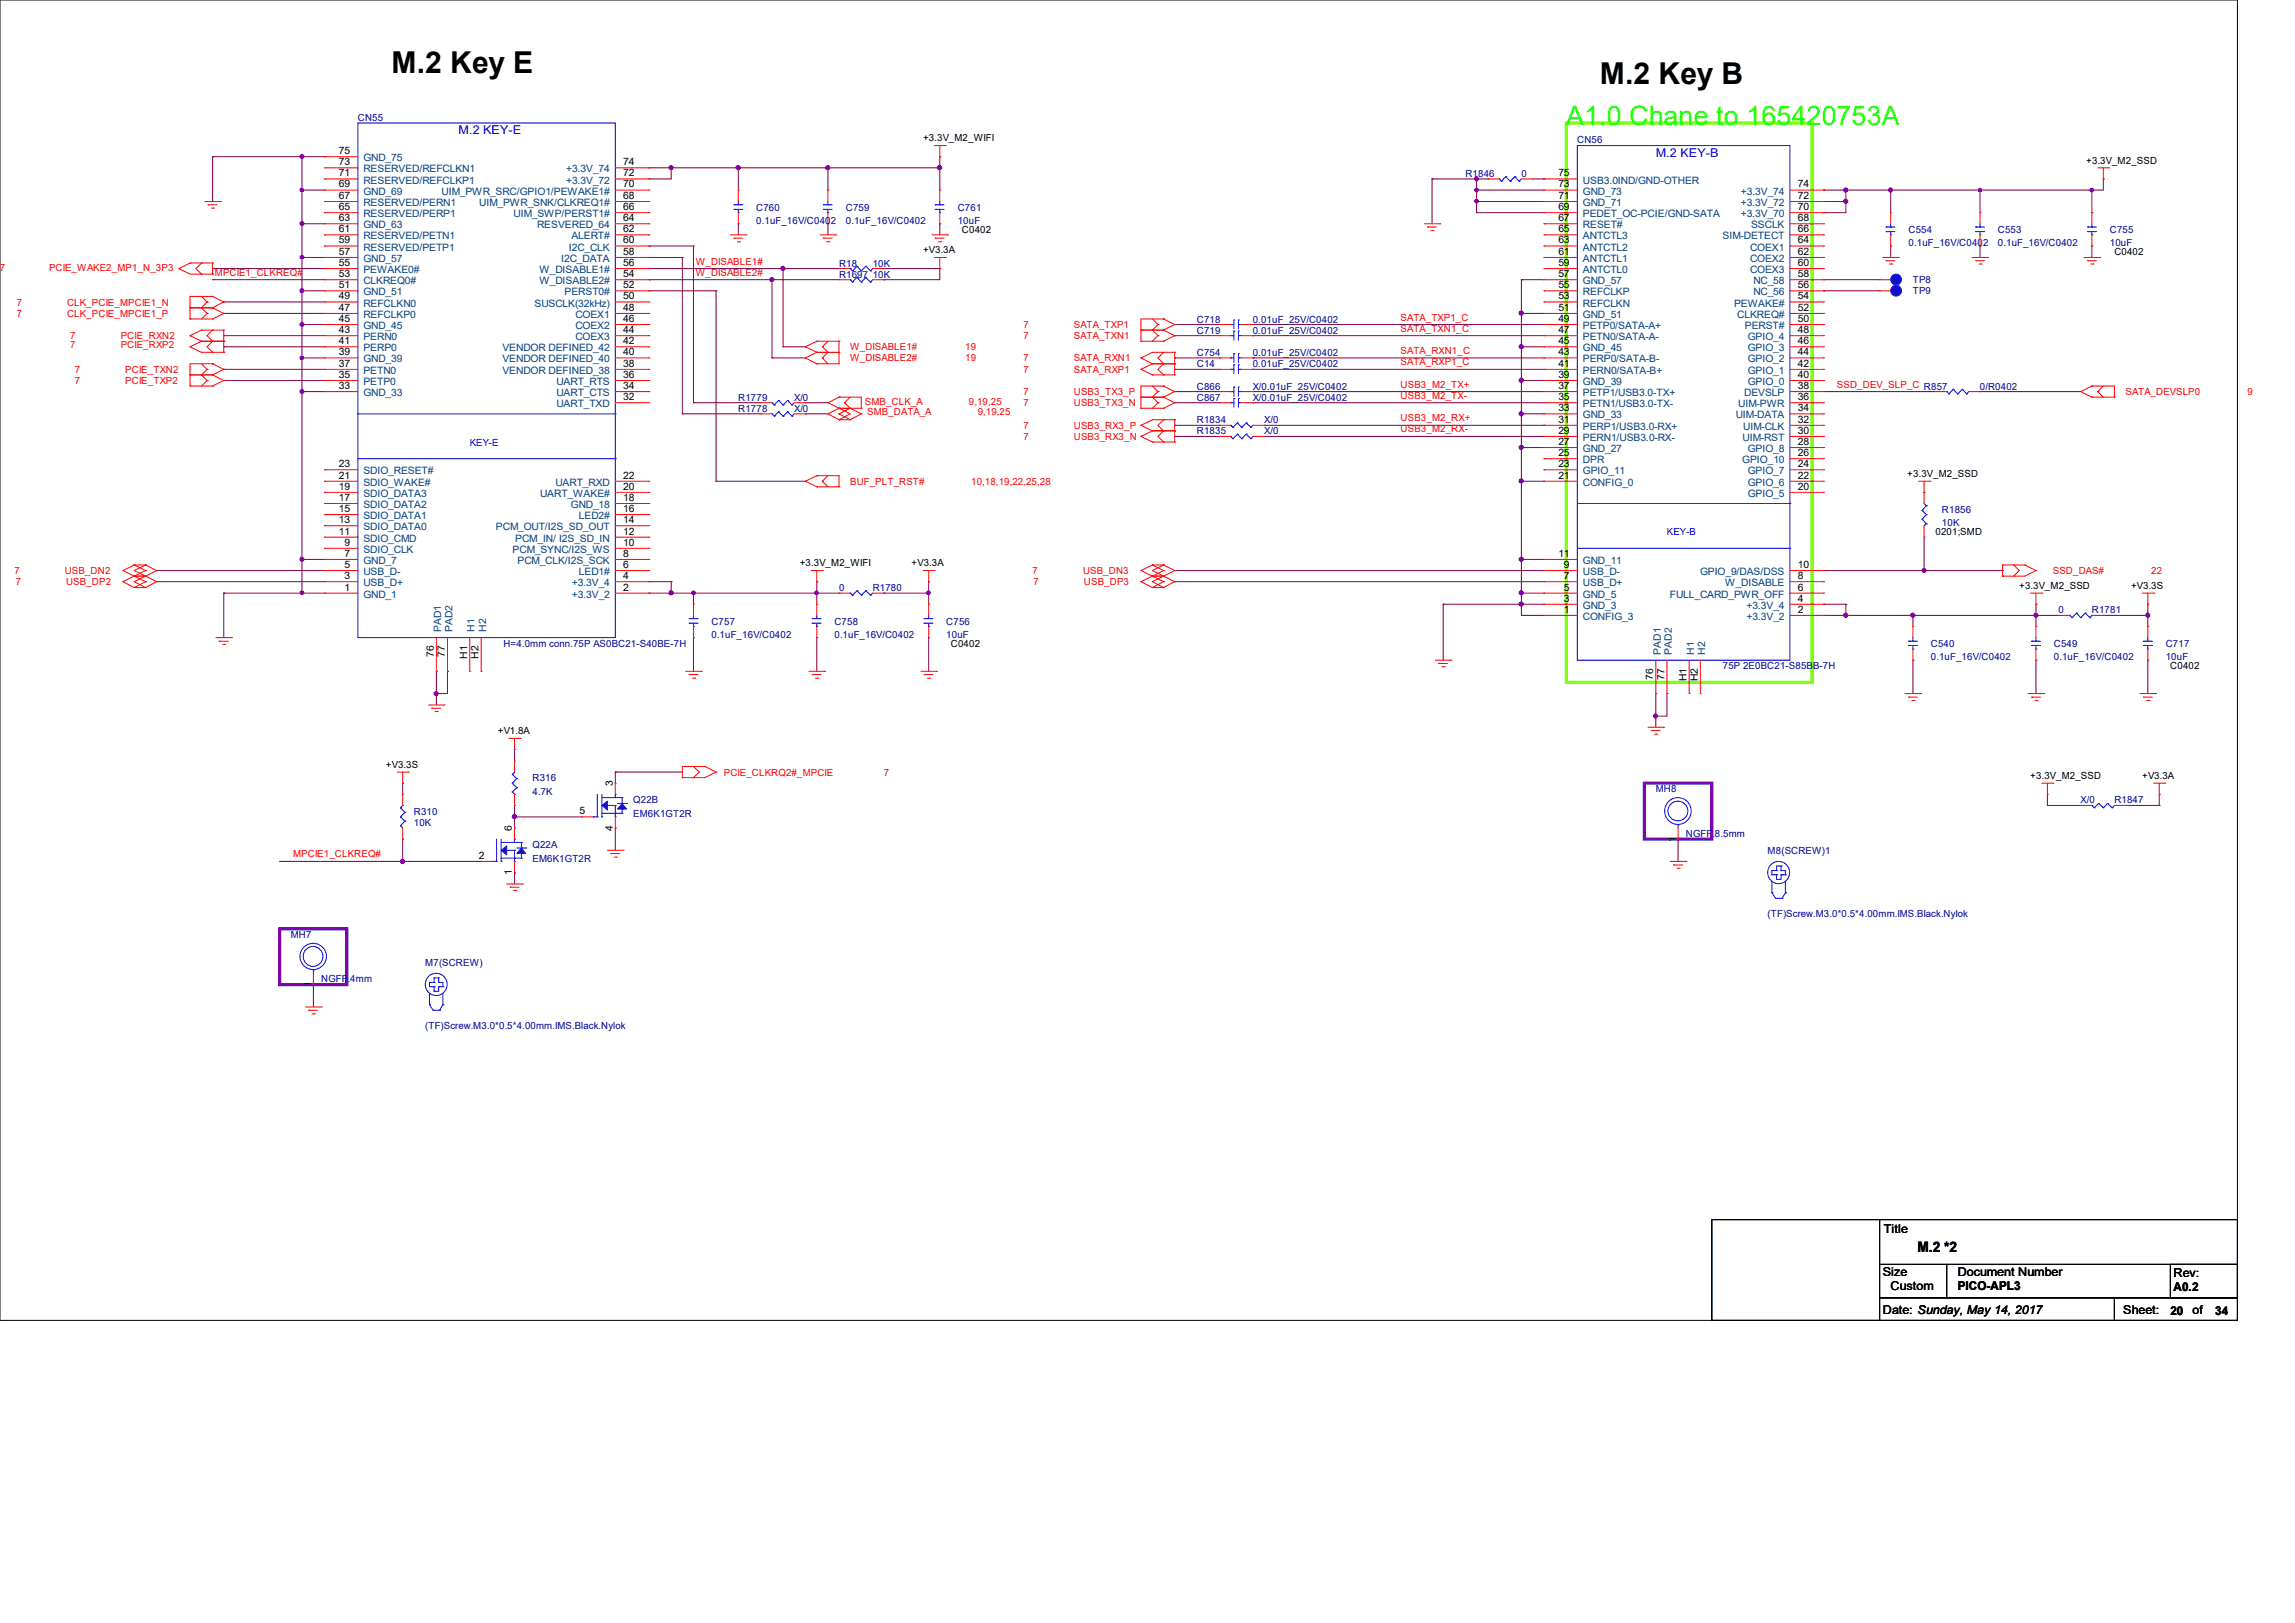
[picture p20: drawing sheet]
<svg xmlns="http://www.w3.org/2000/svg" width="297mm" height="210mm" viewBox="0 0 297 210" stroke-linecap="round" stroke-linejoin="round" font-family="sans-serif">
<defs><g id="words">
<g font-size="3.9">
<text x="50.7" y="9.4">M.2 Key E</text>
<text x="207.1" y="10.9">M.2 Key B</text>
</g>
<text font-size="3.5" fill="#0f0" x="202.7" y="16.1">A1.0 Chane to 165420753A</text>
<text font-size="1.9" x="248.2" y="162">M.2 *2</text>
<g font-size="1.6" fill="#00f">
<text x="59.4" y="17.4">M.2 KEY-E</text>
<text x="214.3" y="20.3">M.2 KEY-B</text>
</g>
<g font-size="1.6">
<text x="243.8" y="159.6">Title</text>
<text x="243.7" y="165.1">Size</text>
<text x="244.7" y="166.9">Custom</text>
<text x="253.4" y="165.1">Document Number</text>
<text x="253.4" y="167">PICO-APL3</text>
<text x="281.3" y="165.3">Rev:</text>
<text x="281.3" y="167.1">A0.2</text>
<text x="243.7" y="170.1">Date: Sunday, May 14, 2017</text>
<text x="274.8" y="170.1">Sheet:</text>
<text x="280.9" y="170.1">20</text>
<text x="283.8" y="170.1">of</text>
<text x="286.7" y="170.1">34</text>
</g>
<g font-size="1.3" fill="#000080">
<text x="46.3" y="15.7">CN55</text>
<text x="189.6" y="22.9">R1846</text>
<text x="196.9" y="22.9">0</text>
<text x="204.1" y="18.5">CN56</text>
<text x="97.9" y="27.3">C760</text>
<text x="97.9" y="29">0.1uF_16V/C0402</text>
<text x="109.5" y="27.3">C759</text>
<text x="109.5" y="29">0.1uF_16V/C0402</text>
<text x="123.9" y="27.3">C761</text>
<text x="123.9" y="29">10uF</text>
<text x="108.6" y="34.5">R18</text>
<text x="108.6" y="35.9">R1697 10K</text>
<text x="112.9" y="34.5">10K</text>
<text x="247" y="30.1">C554</text>
<text x="247" y="31.9">0.1uF_16V/C0402</text>
<text x="258.6" y="30.1">C553</text>
<text x="258.6" y="31.9">0.1uF_16V/C0402</text>
<text x="273" y="30.1">C755</text>
<text x="273" y="31.9">10uF</text>
<text x="154.9" y="41.7">C718</text>
<text x="162.1" y="41.7">0.01uF_25V/C0402</text>
<text x="247.6" y="38.1">TP9</text>
<text x="247.6" y="36.7">TP8</text>
<text x="154.9" y="43.2">C719</text>
<text x="154.9" y="46.1">C754</text>
<text x="154.9" y="47.5">C14</text>
<text x="162.1" y="43.2">0.01uF_25V/C0402</text>
<text x="162.1" y="46.1">0.01uF_25V/C0402</text>
<text x="162.1" y="47.5">0.01uF_25V/C0402</text>
<text x="95.5" y="53.3">R1778</text>
<text x="95.5" y="51.9">R1779</text>
<text x="102.8" y="53.3">X/0</text>
<text x="102.8" y="51.9">X/0</text>
<text x="154.9" y="50.4">C866</text>
<text x="154.9" y="51.9">C867</text>
<text x="162.1" y="50.4">X/0.01uF_25V/C0402</text>
<text x="162.1" y="51.9">X/0.01uF_25V/C0402</text>
<text x="256.2" y="50.4">0/R0402</text>
<text x="154.9" y="54.7">R1834</text>
<text x="154.9" y="56.2">R1835</text>
<text x="163.6" y="54.7">X/0</text>
<text x="163.6" y="56.2">X/0</text>
<text x="251.3" y="66.3">R1856</text>
<text x="251.3" y="68.1">10K</text>
<text x="108.6" y="76.5">0</text>
<text x="112.9" y="76.5">R1780</text>
<text x="65.1" y="83.7">H=4.0mm conn.75P AS0BC21-S40BE-7H</text>
<text x="92.1" y="80.8">C757</text>
<text x="92.1" y="82.5">0.1uF_16V/C0402</text>
<text x="108" y="80.8">C758</text>
<text x="108" y="82.5">0.1uF_16V/C0402</text>
<text x="122.5" y="80.8">C756</text>
<text x="122.5" y="82.5">10uF</text>
<text x="249.9" y="83.7">C540</text>
<text x="265.8" y="83.7">C549</text>
<text x="266.4" y="79.4">0</text>
<text x="270.7" y="79.4">R1781</text>
<text x="280.3" y="83.7">C717</text>
<text x="223" y="86.6">75P 2E0BC21-S85BB-7H</text>
<text x="249.9" y="85.4">0.1uF_16V/C0402</text>
<text x="265.8" y="85.4">0.1uF_16V/C0402</text>
<text x="280.3" y="85.4">10uF</text>
<text x="68.9" y="101.1">R316</text>
<text x="53.5" y="105.4">R310</text>
<text x="53.5" y="106.9">10K</text>
<text x="68.9" y="102.8">4.7K</text>
<text x="82" y="104">Q22B</text>
<text x="82" y="105.7">EM6K1GT2R</text>
<text x="214.3" y="102.5">MH8</text>
<text x="269.3" y="104">X/0</text>
<text x="273.6" y="104">R1847</text>
<text x="68.9" y="109.8">Q22A</text>
<text x="68.9" y="111.5">EM6K1GT2R</text>
<text x="218.2" y="108.3">NGFF.8.5mm</text>
<text x="228.8" y="110.5">M8(SCREW)1</text>
<text x="228.8" y="118.6">(TF)Screw.M3.0*0.5*4.00mm.IMS.Black.Nylok</text>
<text x="37.6" y="121.4">MH7</text>
<text x="55" y="125">M7(SCREW)</text>
<text x="41.6" y="127.1">NGFF.4mm</text>
<text x="55" y="133.1">(TF)Screw.M3.0*0.5*4.00mm.IMS.Black.Nylok</text>
</g>
<g font-size="1.3">
<text x="43.9" y="22.8">71</text>
<text x="43.9" y="21.4">73</text>
<text x="43.9" y="19.9">75</text>
<text x="80.6" y="22.8">72</text>
<text x="80.6" y="21.4">74</text>
<text x="119.5" y="18.3">+3.3V_M2_WIFI</text>
<text x="201.7" y="22.8">75</text>
<text x="270" y="21.2">+3.3V_M2_SSD</text>
<text x="43.9" y="25.7">67</text>
<text x="43.9" y="24.3">69</text>
<text x="43.9" y="28.6">63</text>
<text x="43.9" y="27.2">65</text>
<text x="80.6" y="25.7">68</text>
<text x="80.6" y="24.3">70</text>
<text x="80.6" y="28.6">64</text>
<text x="80.6" y="27.2">66</text>
<text x="201.7" y="28.6">67</text>
<text x="201.7" y="27.2">69</text>
<text x="201.7" y="25.7">71</text>
<text x="201.7" y="24.3">73</text>
<text x="232.7" y="28.6">68</text>
<text x="232.7" y="27.2">70</text>
<text x="232.7" y="25.7">72</text>
<text x="232.7" y="24.3">74</text>
<text x="43.9" y="35.9">53</text>
<text x="43.9" y="34.4">55</text>
<text x="43.9" y="33">57</text>
<text x="43.9" y="31.5">59</text>
<text x="43.9" y="30.1">61</text>
<text x="80.6" y="35.9">54</text>
<text x="80.6" y="34.4">56</text>
<text x="80.6" y="33">58</text>
<text x="80.6" y="31.5">60</text>
<text x="80.6" y="30.1">62</text>
<text x="119.5" y="32.8">+V3.3A</text>
<text x="124.5" y="30.1">C0402</text>
<text x="201.7" y="35.9">57</text>
<text x="201.7" y="34.4">59</text>
<text x="201.7" y="33">61</text>
<text x="201.7" y="31.5">63</text>
<text x="201.7" y="30.1">65</text>
<text x="232.7" y="35.9">58</text>
<text x="232.7" y="34.4">60</text>
<text x="232.7" y="33">62</text>
<text x="232.7" y="31.5">64</text>
<text x="232.7" y="30.1">66</text>
<text x="273.6" y="33">C0402</text>
<text x="43.9" y="41.7">45</text>
<text x="43.9" y="40.2">47</text>
<text x="43.9" y="38.7">49</text>
<text x="43.9" y="37.3">51</text>
<text x="80.6" y="41.7">46</text>
<text x="80.6" y="40.2">48</text>
<text x="80.6" y="38.7">50</text>
<text x="80.6" y="37.3">52</text>
<text x="201.7" y="41.7">49</text>
<text x="201.7" y="40.2">51</text>
<text x="201.7" y="38.7">53</text>
<text x="201.7" y="37.3">55</text>
<text x="232.7" y="41.7">50</text>
<text x="232.7" y="40.2">52</text>
<text x="232.7" y="38.7">54</text>
<text x="232.7" y="37.3">56</text>
<text x="43.9" y="47.5">37</text>
<text x="43.9" y="46">39</text>
<text x="43.9" y="44.5">41</text>
<text x="43.9" y="43.1">43</text>
<text x="80.6" y="47.5">38</text>
<text x="80.6" y="46">40</text>
<text x="80.6" y="44.5">42</text>
<text x="80.6" y="43.1">44</text>
<text x="201.7" y="47.5">41</text>
<text x="201.7" y="46">43</text>
<text x="201.7" y="44.5">45</text>
<text x="201.7" y="43.1">47</text>
<text x="232.7" y="47.5">42</text>
<text x="232.7" y="46">44</text>
<text x="232.7" y="44.5">46</text>
<text x="232.7" y="43.1">48</text>
<text x="43.9" y="50.3">33</text>
<text x="43.9" y="48.9">35</text>
<text x="80.6" y="51.8">32</text>
<text x="80.6" y="50.3">34</text>
<text x="80.6" y="48.9">36</text>
<text x="201.7" y="53.2">33</text>
<text x="201.7" y="51.8">35</text>
<text x="201.7" y="50.3">37</text>
<text x="201.7" y="48.9">39</text>
<text x="232.7" y="53.2">34</text>
<text x="232.7" y="51.8">36</text>
<text x="232.7" y="50.3">38</text>
<text x="232.7" y="48.9">40</text>
<text x="201.7" y="59">25</text>
<text x="201.7" y="57.6">27</text>
<text x="201.7" y="56.1">29</text>
<text x="201.7" y="54.7">31</text>
<text x="232.7" y="59">26</text>
<text x="232.7" y="57.6">28</text>
<text x="232.7" y="56.1">30</text>
<text x="232.7" y="54.7">32</text>
<text x="43.9" y="61.9">21</text>
<text x="43.9" y="60.5">23</text>
<text x="43.9" y="64.8">17</text>
<text x="43.9" y="63.4">19</text>
<text x="80.6" y="63.4">20</text>
<text x="80.6" y="61.9">22</text>
<text x="80.6" y="64.8">18</text>
<text x="201.7" y="61.9">21</text>
<text x="201.7" y="60.5">23</text>
<text x="232.7" y="63.4">20</text>
<text x="232.7" y="61.9">22</text>
<text x="232.7" y="60.5">24</text>
<text x="246.8" y="61.7">+3.3V_M2_SSD</text>
<text x="43.9" y="69.2">11</text>
<text x="43.9" y="67.7">13</text>
<text x="43.9" y="66.3">15</text>
<text x="44.6" y="70.6">9</text>
<text x="80.6" y="70.6">10</text>
<text x="80.6" y="69.2">12</text>
<text x="80.6" y="67.7">14</text>
<text x="80.6" y="66.3">16</text>
<text x="250.5" y="69.2">0201;SMD</text>
<text x="44.6" y="76.4">1</text>
<text x="44.6" y="74.9">3</text>
<text x="44.6" y="73.5">5</text>
<text x="44.6" y="72.1">7</text>
<text x="80.6" y="76.4">2</text>
<text x="80.6" y="74.9">4</text>
<text x="80.6" y="73.5">6</text>
<text x="80.6" y="72.1">8</text>
<text x="103.5" y="73.3">+3.3V_M2_WIFI</text>
<text x="118" y="73.3">+V3.3A</text>
<text x="201.7" y="72.1">11</text>
<text x="202.4" y="77.9">3</text>
<text x="202.4" y="76.4">5</text>
<text x="202.4" y="74.9">7</text>
<text x="202.4" y="73.5">9</text>
<text x="232.7" y="77.9">4</text>
<text x="232.7" y="76.4">6</text>
<text x="232.7" y="74.9">8</text>
<text x="232.7" y="73.5">10</text>
<text x="261.3" y="76.2">+3.3V_M2_SSD</text>
<text x="275.8" y="76.2">+V3.3S</text>
<text x="123.1" y="83.7">C0402</text>
<text x="202.4" y="79.3">1</text>
<text x="232.7" y="79.3">2</text>
<text x="56.1" y="85" transform="rotate(-90 56.1 85)">76</text>
<text x="57.6" y="85" transform="rotate(-90 57.6 85)">77</text>
<text x="60.5" y="85.3" transform="rotate(-90 60.5 85.3)">H1</text>
<text x="61.9" y="85.3" transform="rotate(-90 61.9 85.3)">H2</text>
<text x="214" y="88" transform="rotate(-90 214 88)">76</text>
<text x="215.4" y="88" transform="rotate(-90 215.4 88)">77</text>
<text x="218.3" y="88.2" transform="rotate(-90 218.3 88.2)">H1</text>
<text x="219.7" y="88.2" transform="rotate(-90 219.7 88.2)">H2</text>
<text x="280.9" y="86.6">C0402</text>
<text x="64.4" y="95">+V1.8A</text>
<text x="50" y="99.4">+V3.3S</text>
<text x="79.3" y="101.8" transform="rotate(-90 79.3 101.8)">3</text>
<text x="262.8" y="100.8">+3.3V_M2_SSD</text>
<text x="277.2" y="100.8">+V3.3A</text>
<text x="66.3" y="107.6" transform="rotate(-90 66.3 107.6)">6</text>
<text x="75" y="105.4">5</text>
<text x="79.3" y="107.5" transform="rotate(-90 79.3 107.5)">4</text>
<text x="62" y="111.1">2</text>
<text x="66.3" y="113.2" transform="rotate(-90 66.3 113.2)">1</text>
<text x="216.8" y="108.9" transform="rotate(-90 216.8 108.9)">1</text>
<text x="40.2" y="127.7" transform="rotate(-90 40.2 127.7)">1</text>
</g>
<g font-size="1.3" fill="#004080">
<text x="47" y="23.7">RESERVED/REFCLKP1</text>
<text x="47" y="22.3">RESERVED/REFCLKN1</text>
<text x="47" y="20.9">GND_75</text>
<text x="73.3" y="23.7">+3.3V_72</text>
<text x="73.3" y="22.3">+3.3V_74</text>
<text x="204.9" y="23.7">USB3.0IND/GND-OTHER</text>
<text x="47" y="26.7">RESERVED/PERN1</text>
<text x="47" y="25.2">GND_69</text>
<text x="47" y="29.5">GND_63</text>
<text x="47" y="28.1">RESERVED/PERP1</text>
<text x="57.2" y="25.2">UIM_PWR_SRC/GPIO1/PEWAKE1#</text>
<text x="62" y="26.7">UIM_PWR_SNK/CLKREQ1#</text>
<text x="66.5" y="28.1">UIM_SWP/PERST1#</text>
<text x="69.5" y="29.5">RESVERED_64</text>
<text x="204.9" y="29.5">RESET#</text>
<text x="204.9" y="28.1">PEDET_OC-PCIE/GND-SATA</text>
<text x="204.9" y="26.7">GND_71</text>
<text x="204.9" y="25.2">GND_73</text>
<text x="225.3" y="28.1">+3.3V_70</text>
<text x="225.3" y="26.7">+3.3V_72</text>
<text x="225.3" y="25.2">+3.3V_74</text>
<text x="226.6" y="29.5">SSCLK</text>
<text x="47" y="35.3">PEWAKE0#</text>
<text x="47" y="33.9">GND_57</text>
<text x="47" y="32.4">RESERVED/PETP1</text>
<text x="47" y="31">RESERVED/PETN1</text>
<text x="69.8" y="35.3">W_DISABLE1#</text>
<text x="72.6" y="33.9">I2C_DATA</text>
<text x="73.6" y="32.4">I2C_CLK</text>
<text x="74" y="31">ALERT#</text>
<text x="204.9" y="35.3">ANTCTL0</text>
<text x="204.9" y="33.9">ANTCTL1</text>
<text x="204.9" y="32.4">ANTCTL2</text>
<text x="204.9" y="31">ANTCTL3</text>
<text x="222.9" y="31">SIM-DETECT</text>
<text x="226.5" y="35.3">COEX3</text>
<text x="226.5" y="33.9">COEX2</text>
<text x="226.5" y="32.4">COEX1</text>
<text x="47" y="41.1">REFCLKP0</text>
<text x="47" y="39.7">REFCLKN0</text>
<text x="47" y="38.2">GND_51</text>
<text x="47" y="36.8">CLKREQ0#</text>
<text x="69.2" y="39.7">SUSCLK(32kHz)</text>
<text x="69.8" y="36.8">W_DISABLE2#</text>
<text x="73.1" y="38.2">PERST0#</text>
<text x="74.5" y="41.1">COEX1</text>
<text x="204.9" y="41.1">GND_51</text>
<text x="204.9" y="39.7">REFCLKN</text>
<text x="204.9" y="38.2">REFCLKP</text>
<text x="204.9" y="36.8">GND_57</text>
<text x="224.4" y="39.7">PEWAKE#</text>
<text x="224.8" y="41.1">CLKREQ#</text>
<text x="226.9" y="38.2">NC_56</text>
<text x="226.9" y="36.8">NC_58</text>
<text x="47" y="46.9">GND_39</text>
<text x="47" y="45.5">PERP0</text>
<text x="47" y="44">PERN0</text>
<text x="47" y="42.6">GND_45</text>
<text x="65" y="46.9">VENDOR DEFINED_40</text>
<text x="65" y="45.5">VENDOR DEFINED_42</text>
<text x="74.5" y="44">COEX3</text>
<text x="74.5" y="42.6">COEX2</text>
<text x="204.9" y="46.9">PERP0/SATA-B-</text>
<text x="204.9" y="45.5">GND_45</text>
<text x="204.9" y="44">PETN0/SATA-A-</text>
<text x="204.9" y="42.6">PETP0/SATA-A+</text>
<text x="225.8" y="42.6">PERST#</text>
<text x="226.2" y="46.9">GPIO_2</text>
<text x="226.2" y="45.5">GPIO_3</text>
<text x="226.2" y="44">GPIO_4</text>
<text x="47" y="51.3">GND_33</text>
<text x="47" y="49.8">PETP0</text>
<text x="47" y="48.4">PETN0</text>
<text x="65" y="48.4">VENDOR DEFINED_38</text>
<text x="72" y="52.7">UART_TXD</text>
<text x="72" y="51.3">UART_CTS</text>
<text x="72" y="49.8">UART_RTS</text>
<text x="204.9" y="52.7">PETN1/USB3.0-TX-</text>
<text x="204.9" y="51.3">PETP1/USB3.0-TX+</text>
<text x="204.9" y="49.8">GND_39</text>
<text x="204.9" y="48.4">PERN0/SATA-B+</text>
<text x="225" y="52.7">UIM-PWR</text>
<text x="225.7" y="51.3">DEVSLP</text>
<text x="226.2" y="49.8">GPIO_0</text>
<text x="226.2" y="48.4">GPIO_1</text>
<text x="204.9" y="59.9">DPR</text>
<text x="204.9" y="58.5">GND_27</text>
<text x="204.9" y="57.1">PERN1/USB3.0-RX-</text>
<text x="204.9" y="55.6">PERP1/USB3.0-RX+</text>
<text x="204.9" y="54.1">GND_33</text>
<text x="224.6" y="54.1">UIM-DATA</text>
<text x="225.5" y="59.9">GPIO_10</text>
<text x="225.5" y="57.1">UIM-RST</text>
<text x="225.6" y="55.6">UIM-CLK</text>
<text x="226.2" y="58.5">GPIO_8</text>
<text x="47" y="62.9">SDIO_WAKE#</text>
<text x="47" y="61.4">SDIO_RESET#</text>
<text x="47" y="65.7">SDIO_DATA2</text>
<text x="47" y="64.3">SDIO_DATA3</text>
<text x="69.9" y="64.3">UART_WAKE#</text>
<text x="71.9" y="62.9">UART_RXD</text>
<text x="73.9" y="65.7">GND_18</text>
<text x="204.9" y="62.9">CONFIG_0</text>
<text x="204.9" y="61.4">GPIO_11</text>
<text x="226.2" y="64.3">GPIO_5</text>
<text x="226.2" y="62.9">GPIO_6</text>
<text x="226.2" y="61.4">GPIO_7</text>
<text x="47" y="71.5">SDIO_CLK</text>
<text x="47" y="70.1">SDIO_CMD</text>
<text x="47" y="68.6">SDIO_DATA0</text>
<text x="47" y="67.2">SDIO_DATA1</text>
<text x="64.2" y="68.6">PCM_OUT/I2S_SD_OUT</text>
<text x="66.3" y="71.5">PCM_SYNC/I2S_WS</text>
<text x="66.7" y="70.1">PCM_IN/ I2S_SD_IN</text>
<text x="74.9" y="67.2">LED2#</text>
<text x="47" y="77.3">GND_1</text>
<text x="47" y="75.9">USB_D+</text>
<text x="47" y="74.4">USB_D-</text>
<text x="47" y="73">GND_7</text>
<text x="67" y="73">PCM_CLK/I2S_SCK</text>
<text x="74" y="77.3">+3.3V_2</text>
<text x="74" y="75.9">+3.3V_4</text>
<text x="74.9" y="74.4">LED1#</text>
<text x="204.9" y="77.3">GND_5</text>
<text x="204.9" y="75.9">USB_D+</text>
<text x="204.9" y="74.4">USB_D-</text>
<text x="204.9" y="73">GND_11</text>
<text x="216.1" y="77.3">FULL_CARD_PWR_OFF</text>
<text x="220" y="74.4">GPIO_9/DAS/DSS</text>
<text x="223.3" y="75.9">W_DISABLE</text>
<text x="57.1" y="81.8" transform="rotate(-90 57.1 81.8)">PAD1</text>
<text x="58.5" y="81.8" transform="rotate(-90 58.5 81.8)">PAD2</text>
<text x="61.4" y="81.8" transform="rotate(-90 61.4 81.8)">H1</text>
<text x="62.9" y="81.8" transform="rotate(-90 62.9 81.8)">H2</text>
<text x="204.9" y="80.2">CONFIG_3</text>
<text x="204.9" y="78.8">GND_3</text>
<text x="226" y="80.2">+3.3V_2</text>
<text x="226" y="78.8">+3.3V_4</text>
<text x="214.9" y="84.7" transform="rotate(-90 214.9 84.7)">PAD1</text>
<text x="216.4" y="84.7" transform="rotate(-90 216.4 84.7)">PAD2</text>
<text x="219.2" y="84.7" transform="rotate(-90 219.2 84.7)">H1</text>
<text x="220.7" y="84.7" transform="rotate(-90 220.7 84.7)">H2</text>
</g>
<g font-size="1.3" fill="#f00">
<text x="-.1" y="35.1">7</text>
<text x="6.3" y="35.1">PCIE_WAKE2_MP1_N_3P3</text>
<text x="27.8" y="35.7">MPCIE1_CLKREQ#</text>
<text x="90" y="34.2">W_DISABLE1#</text>
<text x="90" y="35.7">W_DISABLE2#</text>
<text x="2.2" y="41">7</text>
<text x="2.2" y="39.5">7</text>
<text x="8.7" y="41">CLK_PCIE_MPCIE1_P</text>
<text x="8.7" y="39.5">CLK_PCIE_MPCIE1_N</text>
<text x="181.3" y="41.5">SATA_TXP1_C</text>
<text x="9.1" y="45">7</text>
<text x="9.1" y="43.9">7</text>
<text x="15.6" y="45">PCIE_RXP2</text>
<text x="15.6" y="43.9">PCIE_RXN2</text>
<text x="110" y="45.3">W_DISABLE1#</text>
<text x="110" y="46.8">W_DISABLE2#</text>
<text x="124.9" y="45.3">19</text>
<text x="124.9" y="46.8">19</text>
<text x="132.5" y="46.8">7</text>
<text x="132.5" y="42.5">7</text>
<text x="132.5" y="43.9">7</text>
<text x="139" y="46.8">SATA_RXN1</text>
<text x="139" y="42.5">SATA_TXP1</text>
<text x="139" y="43.9">SATA_TXN1</text>
<text x="181.3" y="42.9">SATA_TXN1_C</text>
<text x="181.3" y="45.8">SATA_RXN1_C</text>
<text x="181.3" y="47.3">SATA_RXP1_C</text>
<text x="9.7" y="49.7">7</text>
<text x="9.7" y="48.3">7</text>
<text x="16.2" y="49.7">PCIE_TXP2</text>
<text x="16.2" y="48.3">PCIE_TXN2</text>
<text x="111.9" y="52.4">SMB_CLK_A</text>
<text x="112.2" y="53.7">SMB_DATA_A</text>
<text x="125.4" y="52.4">9,19,25</text>
<text x="126.5" y="53.7">9,19,25</text>
<text x="132.5" y="48.3">7</text>
<text x="132.5" y="51.1">7</text>
<text x="132.5" y="52.6">7</text>
<text x="139" y="48.3">SATA_RXP1</text>
<text x="139" y="51.1">USB3_TX3_P</text>
<text x="139" y="52.6">USB3_TX3_N</text>
<text x="181.3" y="51.6">USB3_M2_TX-</text>
<text x="181.3" y="50.2">USB3_M2_TX+</text>
<text x="237.7" y="50.2">SSD_DEV_SLP_C R857</text>
<text x="275.1" y="51.1">SATA_DEVSLP0</text>
<text x="290.9" y="51.1">9</text>
<text x="132.5" y="56.9">7</text>
<text x="132.5" y="55.5">7</text>
<text x="139" y="56.9">USB3_RX3_N</text>
<text x="139" y="55.5">USB3_RX3_P</text>
<text x="181.3" y="54.5">USB3_M2_RX+</text>
<text x="181.3" y="56">USB3_M2_RX-</text>
<text x="110" y="62.7">BUF_PLT_RST#</text>
<text x="125.7" y="62.7">10,18,19,22,25,28</text>
<text x="1.9" y="74.3">7</text>
<text x="2" y="75.7">7</text>
<text x="8.4" y="74.3">USB_DN2</text>
<text x="8.6" y="75.7">USB_DP2</text>
<text x="133.6" y="74.3">7</text>
<text x="133.8" y="75.7">7</text>
<text x="140.2" y="74.3">USB_DN3</text>
<text x="140.3" y="75.7">USB_DP3</text>
<text x="265.7" y="74.3">SSD_DAS#</text>
<text x="278.4" y="74.3">22</text>
<text x="93.7" y="100.4">PCIE_CLKRQ2#_MPCIE</text>
<text x="114.4" y="100.4">7</text>
<text x="37.9" y="111">MPCIE1_CLKREQ#</text>
</g>
<g font-size="1.3" fill="#00f">
<text x="60.8" y="57.7">KEY-E</text>
<text x="215.7" y="69.2">KEY-B</text>
</g>
</g></defs>
<path d="M0 0h289.6v170.9h-289.6zM221.5 157.8h21.7v13.1h-21.7zM243.2 157.8h46.4v5.8h-46.4zM243.2 163.6h8.7v4.3h-8.7zM243.2 167.9h30.4v3h-30.4zM251.9 163.6h37.7v4.3h-37.7zM273.6 167.9h16v3h-16zM280.9 163.6h8.7v4.3h-8.7z" fill="none" stroke="#000" stroke-width=".13"/>
<path d="M212.8 101.3h8.7v7.3h-8.7zM36.2 120.2h8.7v7.2h-8.7z" fill="none" stroke="#8000ff" stroke-width=".42"/>
<path d="M202.7 15.9h31.8v72.4h-31.8z" fill="none" stroke="#80ff00" stroke-width=".42"/>
<g fill="none" stroke="#800040" stroke-width=".13">
<path d="M27.5 20.3h.1M27.5 34.8h.1M27.5 36.2h.1M27.5 20.3h14.5M27.5 20.3v5.8M27.5 34.8h14.5M27.5 36.2h14.5M29 39.1h.1M29 39.1h13M39.1 20.3h.1M39.1 24.6h.1M39.1 37.6h.1"/>
<path d="M39.1 33.3h.1M39.1 29h.1M39.1 20.3v56.5M39.1 24.6h2.9M39.1 37.6h2.9M39.1 33.3h2.9M39.1 29h2.9M84 21.7h.1M84 23.2h.1M84 34.8h.1M84 36.2h.1M84 37.6h.1"/>
<path d="M84 31.8h.1M84 33.3h.1M84 21.7h37.6M84 37.6h8.7M84 33.3h4.3M84 34.8h24.6M84 36.2h24.6M84 31.8h5.7M86.9 21.7h.1M86.9 21.7v1.5h-2.9M88.3 33.3h.1M88.3 33.3v20.3"/>
<path d="M89.7 31.8h.1M89.7 31.8v20.3M92.7 37.6h.1M92.7 37.6v24.7M95.5 29h.1M95.5 21.7h.1M95.5 21.7v2.9M95.5 29v1.4M99.9 36.2h.1M99.9 36.2v10.1M101.3 34.8h.1M101.3 34.8v10.1"/>
<path d="M107.1 29h.1M107.1 21.7h.1M107.1 21.7v2.9M107.1 29v1.4M114.4 34.8h.1M114.4 36.2h.1M114.4 34.8h7.2M121.6 20.3h.1M121.6 29h.1M121.6 21.7h.1M121.6 34.8h.1M121.6 20.3v4.3"/>
<path d="M121.6 29v1.4M121.6 34.8v1.4h-7.2M185.3 23.2h.1M185.3 23.2h7.3M185.3 23.2v5.8M191.1 24.6h.1M191.1 23.2h.1M191.1 26.1h.1M191.1 27.5h.1M191.1 24.6h8.7M191.1 26.1h8.7M191.1 27.5h8.7"/>
<path d="M191.1 23.2v4.3M192.6 23.2h.1M196.9 36.2h.1M196.9 36.2h2.9M196.9 36.2v43.4M198.3 23.2h1.5M199.8 23.2h.1M236 37.6h.1M236 36.2h.1M236 26.1h.1M236 27.5h.1M236 24.6h.1"/>
<path d="M236 37.6h7.2M236 36.2h7.2M236 26.1h2.9M238.9 24.6h.1M238.9 26.1h.1M238.9 24.6v2.9h-2.9M244.7 31.8h.1M244.7 24.6h.1M244.7 24.6v2.9M244.7 31.8v1.5M256.2 31.8h.1M256.2 24.6h.1"/>
<path d="M256.2 24.6v2.9M256.2 31.8v1.5M270.7 31.8h.1M270.7 24.6h.1M270.7 27.5h.1M270.7 24.6v2.9M270.7 31.8v1.5M272.2 23.2h.1M272.2 23.2v1.4h-36.2M29 40.6h.1M29 44.9h.1M29 43.4h.1"/>
<path d="M29 49.2h.1M29 47.8h.1M29 40.6h13M29 44.9h13M29 49.2h13M29 47.8h13M29 43.4h13M39.1 50.7h.1M39.1 42h.1M39.1 46.3h.1M39.1 50.7h2.9M39.1 42h2.9"/>
<path d="M39.1 46.3h2.9M88.3 53.6h.1M88.3 53.6h10.2M89.7 52.1h.1M89.7 52.1h8.8M99.9 46.3h.1M99.9 46.3h4.3M101.3 44.9h.1M101.3 44.9h2.9M104.2 52.1h.1M104.2 53.6h.1M104.2 53.6h2.9"/>
<path d="M104.2 52.1h2.9M152 46.3h.1M152 42h.1M152 47.8h.1M152 43.4h.1M152 55h.1M152 50.7h.1M152 56.5h.1M152 52.1h.1M152 50.7h5.8M152 42h5.8M152 46.3h5.8"/>
<path d="M152 47.8h5.8M152 43.4h5.8M152 52.1h5.8M152 55h5.8M152 56.5h5.8M162.1 43.4h.1M162.1 46.3h.1M162.1 47.8h.1M162.1 42h.1M162.1 52.1h.1M162.1 50.7h.1M162.1 50.7h37.7"/>
<path d="M162.1 42h37.7M162.1 46.3h37.7M162.1 47.8h37.7M162.1 43.4h37.7M162.1 52.1h37.7M163.6 55h36.2M163.6 56.5h36.2M196.9 40.6h.1M196.9 44.9h.1M196.9 49.2h.1M196.9 53.6h.1M196.9 57.9h.1"/>
<path d="M196.9 40.6h2.9M196.9 44.9h2.9M196.9 49.2h2.9M196.9 53.6h2.9M196.9 57.9h2.9M199.8 55h.1M199.8 56.5h.1M236 50.7h.1M236 50.7h14.5M256.2 50.7h.1M256.2 50.7h13.1M20.3 73.8h.1"/>
<path d="M20.3 75.3h.1M20.3 75.3h21.7M20.3 73.8h21.7M29 76.8h.1M29 76.8h13M29 76.8v5.7M39.1 72.4h.1M39.1 76.8h.1M39.1 72.4h2.9M84 76.8h.1M84 75.3h.1M84 76.8h24.6"/>
<path d="M84 75.3h2.9M86.9 75.3h.1M86.9 76.8h.1M86.9 75.3v1.5M89.7 76.8h.1M89.7 76.8v1.4M92.7 62.3h.1M92.7 62.3h11.5M105.7 76.8h.1M105.7 75.3h.1M105.7 75.3v2.9M114.4 76.8h.1"/>
<path d="M114.4 76.8h5.8M120.2 76.8h.1M120.2 75.3h.1M120.2 75.3v2.9M152 75.3h.1M152 73.8h.1M152 75.3h47.8M152 73.8h47.8M186.8 78.2h.1M186.8 78.2h13M186.8 78.2v7.2M196.9 78.2h.1"/>
<path d="M196.9 79.6h.1M196.9 62.3h.1M196.9 72.4h.1M196.9 76.8h.1M196.9 76.8h2.9M196.9 72.4h2.9M196.9 62.3h2.9M196.9 79.6h2.9M236 79.6h.1M236 78.2h.1M236 73.8h23.2M236 79.6h30.4"/>
<path d="M236 78.2h2.9M238.9 78.2h.1M238.9 79.6h.1M238.9 78.2v1.4M247.6 79.6h.1M247.6 79.6v1.5M249 73.8h.1M249 69.5v4.3M259.2 73.8h.1M263.5 79.6h.1M263.5 78.2h.1M263.5 78.2v2.9"/>
<path d="M272.2 79.6h.1M272.2 79.6h5.8M278 79.6h.1M278 78.2h.1M278 78.2v2.9M56.5 86.9h.1M56.5 89.7h.1M56.5 86.9v4.3M57.9 86.9h.1M57.9 86.9v2.8h-1.4M66.6 97h.1M66.6 97v1.5"/>
<path d="M79.6 99.9h.1M79.6 99.9h8.7M79.6 99.9v1.4M89.7 82.5h.1M89.7 82.5v4.4M105.7 82.5h.1M105.7 82.5v4.4M120.2 82.5h.1M120.2 82.5v4.4M214.3 89.7h.1M214.3 92.7h.1M214.3 89.7v4.4"/>
<path d="M215.7 89.7h.1M215.7 89.7v3h-1.4M247.6 85.4h.1M247.6 85.4v4.3M263.5 85.4h.1M263.5 85.4v4.3M278 85.4h.1M278 85.4v4.3M36.2 111.5h.1M36.2 111.5h26.1M52.1 111.5h.1M52.1 108.6h.1"/>
<path d="M52.1 101.3h.1M52.1 101.3v1.5M52.1 108.6v2.9M66.6 105.7h.1M66.6 104.2h.1M66.6 112.9h.1M66.6 104.2v2.9M66.6 112.9v1.5M66.6 105.7h8.7M79.6 107.1h.1M79.6 107.1v2.9M217.2 108.6h.1"/>
<path d="M217.2 108.6v2.9M265 104.2h.1M265 104.2h4.3M265 102.8v1.4M269.3 104.2h.1M275.1 104.2h4.3M279.4 104.2h.1M279.4 102.8h.1M279.4 102.8v1.4M40.6 127.4h.1M40.6 127.4v2.9"/>
</g>
<g fill="#f0f" stroke="#f0f" stroke-width=".13">
<circle cx="105.7" cy="76.7" r=".24"/>
<circle cx="89.8" cy="76.7" r=".24"/>
<circle cx="120.2" cy="76.7" r=".24"/>
<circle cx="39.1" cy="76.7" r=".24"/>
<circle cx="86.8" cy="76.7" r=".28"/>
<circle cx="121.6" cy="21.7" r=".28"/>
<circle cx="107.1" cy="21.7" r=".28"/>
<circle cx="39.1" cy="20.3" r=".27"/>
<circle cx="39.1" cy="24.6" r=".24"/>
<circle cx="95.5" cy="21.7" r=".28"/>
<circle cx="86.8" cy="21.7" r=".28"/>
<circle cx="39.1" cy="72.4" r=".27"/>
<circle cx="39.1" cy="50.7" r=".27"/>
<circle cx="39.1" cy="46.3" r=".24"/>
<circle cx="39.1" cy="42" r=".27"/>
<circle cx="39.1" cy="37.6" r=".27"/>
<circle cx="39.1" cy="33.3" r=".24"/>
<circle cx="39.1" cy="28.9" r=".27"/>
<circle cx="66.6" cy="105.7" r=".28"/>
<circle cx="52.1" cy="111.5" r=".28"/>
<circle cx="101.3" cy="34.7" r=".28"/>
<circle cx="99.9" cy="36.2" r=".28"/>
<circle cx="56.5" cy="89.7" r=".28"/>
<circle cx="263.5" cy="79.6" r=".27"/>
<circle cx="247.5" cy="79.6" r=".28"/>
<circle cx="277.9" cy="79.6" r=".27"/>
<circle cx="238.9" cy="79.6" r=".28"/>
<circle cx="270.7" cy="24.6" r=".24"/>
<circle cx="238.9" cy="26" r=".28"/>
<circle cx="256.3" cy="24.6" r=".24"/>
<circle cx="244.7" cy="24.6" r=".28"/>
<circle cx="191.1" cy="24.6" r=".24"/>
<circle cx="191.1" cy="23.1" r=".27"/>
<circle cx="191.1" cy="26" r=".24"/>
<circle cx="196.9" cy="44.9" r=".28"/>
<circle cx="196.9" cy="40.5" r=".28"/>
<circle cx="196.9" cy="49.2" r=".28"/>
<circle cx="196.9" cy="57.9" r=".28"/>
<circle cx="196.9" cy="53.6" r=".28"/>
<circle cx="196.9" cy="72.4" r=".28"/>
<circle cx="196.9" cy="62.2" r=".28"/>
<circle cx="238.9" cy="24.6" r=".28"/>
<circle cx="214.2" cy="92.6" r=".27"/>
<circle cx="196.9" cy="76.7" r=".28"/>
<circle cx="196.9" cy="78.2" r=".28"/>
<circle cx="249" cy="73.8" r=".27"/>
</g>
<g fill="none" stroke="#f00" stroke-width=".13">
<path d="M120.9 18.8h1.4M121.6 18.8v1.5M122.3 18.8h.1M23.2 34.8h.1M23.2 34.8l1.4 .7h2.9M24.6 39.8h.1M24.6 34h.1M24.6 39.8h2.9M24.6 34l-1.4 .8M24.6 34h2.9M26.1 35.5h.1M26.1 34h.1"/>
<path d="M26.1 38.4l.7 .7M26.1 34l-.7 .8 .7 .7M26.5 26.1h2M26.8 39.1h.1M26.8 39.1l-.7 .7 .7 .8M26.9 26.5h.1M26.9 26.5h1.2M27.3 26.9h.3M27.5 39.8h.1M27.5 38.4h.1M27.5 35.5h.1M27.5 34h.1"/>
<path d="M27.5 39.8l1.5 .8M27.5 38.4h-2.9v2.9M27.5 38.4l1.5 .7M27.5 34v1.5M27.6 26.9h.1M28.5 26.1h.1M29 39.1h.1M29 39.1l-1.5 .7M42 39.1h.1M42 37.6h.1M42 36.2h.1M42 34.8h.1"/>
<path d="M42 33.3h.1M42 26.1h.1M42 24.6h.1M42 23.2h.1M42 21.7h.1M42 20.3h.1M42 31.8h.1M42 30.4h.1M42 29h.1M42 27.5h.1M42 30.4h4.3M42 26.1h4.3"/>
<path d="M42 33.3h4.3M42 21.7h4.3M42 29h4.3M42 37.6h4.3M42 36.2h4.3M42 39.1h4.3M42 34.8h4.3M42 24.6h4.3M42 23.2h4.3M42 20.3h4.3M42 31.8h4.3M42 27.5h4.3"/>
<path d="M79.6 30.4h4.4M79.6 26.1h4.4M79.6 33.3h4.4M79.6 21.7h4.4M79.6 29h4.4M79.6 37.6h4.4M79.6 36.2h4.4M79.6 39.1h4.4M79.6 34.8h4.4M79.6 24.6h4.4M79.6 23.2h4.4M79.6 31.8h4.4"/>
<path d="M79.6 27.5h4.4M84 39.1h.1M84 37.6h.1M84 36.2h.1M84 34.8h.1M84 33.3h.1M84 26.1h.1M84 24.6h.1M84 23.2h.1M84 21.7h.1M84 31.8h.1M84 30.4h.1"/>
<path d="M84 29h.1M84 27.5h.1M94.5 30.4h2.1M95 30.8h.1M95 30.8h1.1M95.4 31.3h.3M95.5 24.6h.1M95.5 29h.1M95.5 24.6v1.5M95.5 27.5v1.5M95.7 31.3h.1M96.6 30.4h.1"/>
<path d="M106.1 30.4h2.1M106.6 30.8h.1M106.6 30.8h1.1M107 31.3h.3M107.1 24.6h.1M107.1 29h.1M107.1 24.6v1.5M107.1 27.5v1.5M107.3 31.3h.1M108.2 30.4h.1M108.6 34.8h.1M108.6 36.2h.1"/>
<path d="M108.6 36.2h1.4M108.6 34.8h1.4M112.9 36.2h1.5M112.9 34.8h1.5M114.4 34.8h.1M114.4 36.2h.1M120.6 30.4h2M120.9 33.3h1.4M121 30.8h.1M121 30.8h1.2M121.5 31.3h.3M121.6 20.3h.1"/>
<path d="M121.6 34.8h.1M121.6 24.6h.1M121.6 29h.1M121.6 24.6v1.5M121.6 27.5v1.5M121.6 33.3v1.5M121.8 31.3h.1M122.3 33.3h.1M122.6 30.4h.1M184.3 29h2.1M184.7 29.4h.1M184.7 29.4h1.2"/>
<path d="M185.2 29.8h.3M185.5 29.8h.1M186.4 29h.1M192.6 23.2h.1M192.6 23.2h1.4M196.9 23.2h1.4M198.3 23.2h.1M199.8 39.1h.1M199.8 37.6h.1M199.8 36.2h.1M199.8 34.8h.1M199.8 33.3h.1"/>
<path d="M199.8 31.8h.1M199.8 30.4h.1M199.8 29h.1M199.8 27.5h.1M199.8 26.1h.1M199.8 24.6h.1M199.8 23.2h.1M199.8 30.4h4.3M199.8 26.1h4.3M199.8 33.3h4.3M199.8 29h4.3M199.8 37.6h4.3"/>
<path d="M199.8 36.2h4.3M199.8 39.1h4.3M199.8 34.8h4.3M199.8 24.6h4.3M199.8 23.2h4.3M199.8 31.8h4.3M199.8 27.5h4.3M231.6 30.4h4.4M231.6 26.1h4.4M231.6 33.3h4.4M231.6 29h4.4M231.6 37.6h4.4"/>
<path d="M231.6 36.2h4.4M231.6 39.1h4.4M231.6 34.8h4.4M231.6 24.6h4.4M231.6 31.8h4.4M231.6 27.5h4.4M236 39.1h.1M236 37.6h.1M236 36.2h.1M236 34.8h.1M236 33.3h.1M236 31.8h.1"/>
<path d="M236 30.4h.1M236 29h.1M236 27.5h.1M236 26.1h.1M236 24.6h.1M243.2 37.6h.1M243.2 36.2h.1M243.2 37.6h1.5M243.2 36.2h1.5M243.7 33.3h2M244.1 33.7h.1M244.1 33.7h1.1"/>
<path d="M244.5 34.2h.3M244.7 27.5h.1M244.7 31.8h.1M244.7 27.5v1.5M244.7 30.4v1.4M244.8 34.2h.1M245.7 33.3h.1M255.2 33.3h2.1M255.7 33.7h.1M255.7 33.7h1.1M256.1 34.2h.3M256.2 27.5h.1"/>
<path d="M256.2 31.8h.1M256.2 27.5v1.5M256.2 30.4v1.4M256.4 34.2h.1M257.3 33.3h.1M269.7 33.3h2M270.2 33.7h.1M270.2 33.7h1.1M270.6 34.2h.3M270.7 27.5h.1M270.7 31.8h.1M270.7 27.5v1.5"/>
<path d="M270.7 30.4v1.4M270.9 34.2h.1M271.5 21.7h1.4M271.7 33.3h.1M272.2 23.2h.1M272.2 21.7v1.5M272.9 21.7h.1M24.6 41.3h.1M24.6 44.9h.1M24.6 43.4h.1M24.6 50h.1M24.6 48.5h.1"/>
<path d="M24.6 41.3h2.9M24.6 44.9l1.5 .7h2.9M24.6 48.5h2.9M24.6 50h2.9M24.6 43.4l1.5 .8M26.1 44.2h.1M26.1 42.7h.1M26.1 44.2h2.9M26.1 42.7h2.9M26.1 44.2l-1.5 .7M26.1 42.7l-1.5 .7M26.1 47.1l.7 .7"/>
<path d="M26.8 40.6h.1M26.8 49.2h.1M26.8 47.8h.1M26.8 40.6l-.7 .7M26.8 49.2l-.7 .8M26.8 47.8l-.7 .7 .7 .7M27.5 41.3h.1M27.5 45.6h.1M27.5 44.2h.1M27.5 42.7h.1M27.5 48.5h.1M27.5 50h.1"/>
<path d="M27.5 47.1h.1M27.5 47.1h-2.9v2.9M27.5 44.2l-.7 .7 .7 .7M27.5 42.7l-.7 .7 .7 .8M27.5 48.5l1.5 .7M27.5 47.1l1.5 .7M29 40.6h.1M29 45.6h.1M29 44.2h.1M29 42.7h.1M29 49.2h.1M29 47.8h.1"/>
<path d="M29 40.6l-1.5 .7M29 42.7v2.9M29 49.2l-1.5 .8M29 47.8l-1.5 .7M42 50.7h.1M42 49.2h.1M42 47.8h.1M42 46.3h.1M42 44.9h.1M42 43.4h.1M42 42h.1M42 40.6h.1"/>
<path d="M42 43.4h4.3M42 50.7h4.3M42 49.2h4.3M42 47.8h4.3M42 46.3h4.3M42 44.9h4.3M42 42h4.3M42 40.6h4.3M79.6 43.4h4.4M79.6 52.1h4.4M79.6 50.7h4.4M79.6 49.2h4.4"/>
<path d="M79.6 47.8h4.4M79.6 46.3h4.4M79.6 44.9h4.4M79.6 42h4.4M79.6 40.6h4.4M84 52.1h.1M84 50.7h.1M84 49.2h.1M84 47.8h.1M84 46.3h.1M84 44.9h.1M84 43.4h.1"/>
<path d="M84 42h.1M84 40.6h.1M98.5 53.6h.1M98.5 52.1h.1M98.5 52.1h1.4M98.5 53.6h1.4M102.8 52.1h1.4M102.8 53.6h1.4M104.2 44.9h.1M104.2 46.3h.1M104.2 53.6h.1M104.2 52.1h.1"/>
<path d="M104.2 44.9l1.5 .7M104.2 46.3l1.5 .8M105.7 45.6h.1M105.7 44.2h.1M105.7 47.1h.1M105.7 45.6h2.9M105.7 44.2h2.9M105.7 44.2l-1.5 .7M105.7 45.6l-1.5 .7M106.4 44.9h.1M106.4 46.3h.1M106.4 44.9l.7 .7-.7 .7"/>
<path d="M106.4 46.3l.7 .8M107.1 52.1h.1M107.1 53.6h.1M107.1 44.2l-.7 .7M107.1 52.1l2.9 1.5-1.4 .7M107.1 53.6l1.5 .7M108.6 44.2h.1M108.6 45.6h.1M108.6 51.4h.1M108.6 52.8h.1M108.6 54.3h.1M108.6 53.6h.1"/>
<path d="M108.6 44.2v2.9h-2.9M108.6 51.4h2.9v1.4M108.6 52.8h2.9M108.6 51.4l-1.5 .7M108.6 54.3h1.4M108.6 52.8l-1.5 .8M108.6 53.6l1.4 .7M109.3 52.1h.1M109.3 52.1l.7 .7M110 54.3h.1M110 52.8h.1M110 51.4l-.7 .7"/>
<path d="M110 52.8l1.5 .8M110 52.8l-1.4 .8M111.5 52.8h.1M111.5 53.6h.1M111.5 53.6l-1.5 .7M147.7 47.8h.1M147.7 46.3h.1M147.7 42.7h.1M147.7 44.2h.1M147.7 56.5h.1M147.7 55h.1M147.7 51.4h.1"/>
<path d="M147.7 52.8h.1M147.7 44.2h2.9M147.7 51.4h2.9M147.7 52.8h2.9M147.7 47.8l1.4 .7M147.7 46.3l1.4 .8M147.7 42.7h2.9M147.7 56.5l1.4 .7M147.7 55l1.4 .8M149.1 48.5h.1M149.1 47.1h.1M149.1 57.2h.1"/>
<path d="M149.1 55.8h.1M149.1 47.1h2.9M149.1 47.1l-1.4 .7M149.1 48.5h2.9M149.1 41.3l.8 .7M149.1 55.8l-1.4 .7M149.1 55.8h2.9M149.1 57.2h2.9M149.1 50l.8 .7M149.9 42h.1M149.9 43.4h.1M149.9 50.7h.1"/>
<path d="M149.9 52.1h.1M149.9 42l-.8 .7 .8 .7M149.9 43.4l-.8 .8M149.9 50.7l-.8 .7 .8 .7M149.9 52.1l-.8 .7M150.6 47.1h.1M150.6 48.5h.1M150.6 45.6h.1M150.6 41.3h.1M150.6 42.7h.1M150.6 44.2h.1M150.6 55.8h.1"/>
<path d="M150.6 57.2h.1M150.6 54.3h.1M150.6 50h.1M150.6 51.4h.1M150.6 52.8h.1M150.6 41.3h-2.9v2.9M150.6 47.1l-.7 .7 .7 .7M150.6 45.6l-.7 .7 .7 .8M150.6 41.3l1.4 .7M150.6 50h-2.9v2.8M150.6 42.7l1.4 .7M150.6 55.8l-.7 .7 .7 .7"/>
<path d="M150.6 54.3l-.7 .7 .7 .8M150.6 50l1.4 .7M150.6 51.4l1.4 .7M152 47.1h.1M152 48.5h.1M152 45.6h.1M152 42h.1M152 43.4h.1M152 55.8h.1M152 57.2h.1M152 54.3h.1M152 50.7h.1"/>
<path d="M152 52.1h.1M152 45.6h-2.9l-1.4 .7M152 54.3h-2.9l-1.4 .7M152 45.6v2.9M152 54.3v2.9M152 42l-1.4 .7M152 43.4l-1.4 .8M152 50.7l-1.4 .7M152 52.1l-1.4 .7M157.8 43.4h.1M157.8 46.3h.1M157.8 55h.1"/>
<path d="M157.8 50.7h.1M157.8 52.1h.1M157.8 47.8h.1M157.8 56.5h.1M157.8 42h.1M157.8 43.4h1.5M157.8 52.1h1.5M157.8 50.7h1.5M157.8 47.8h1.5M157.8 46.3h1.5M157.8 42h1.5M157.8 55h1.5"/>
<path d="M157.8 56.5h1.5M160.7 43.4h1.4M160.7 52.1h1.4M160.7 50.7h1.4M160.7 47.8h1.4M160.7 46.3h1.4M160.7 42h1.4M162.1 43.4h.1M162.1 46.3h.1M162.1 50.7h.1M162.1 52.1h.1M162.1 47.8h.1"/>
<path d="M162.1 42h.1M162.1 55h1.5M162.1 56.5h1.5M163.6 55h.1M163.6 56.5h.1M199.8 59.4h.1M199.8 57.9h.1M199.8 56.5h.1M199.8 55h.1M199.8 53.6h.1M199.8 52.1h.1M199.8 50.7h.1"/>
<path d="M199.8 49.2h.1M199.8 47.8h.1M199.8 46.3h.1M199.8 44.9h.1M199.8 43.4h.1M199.8 42h.1M199.8 40.6h.1M199.8 43.4h4.3M199.8 52.1h4.3M199.8 50.7h4.3M199.8 49.2h4.3M199.8 47.8h4.3"/>
<path d="M199.8 46.3h4.3M199.8 44.9h4.3M199.8 42h4.3M199.8 40.6h4.3M199.8 53.6h4.3M199.8 55h4.3M199.8 59.4h4.3M199.8 57.9h4.3M199.8 56.5h4.3M231.6 43.4h4.4M231.6 52.1h4.4M231.6 50.7h4.4"/>
<path d="M231.6 49.2h4.4M231.6 47.8h4.4M231.6 46.3h4.4M231.6 44.9h4.4M231.6 42h4.4M231.6 40.6h4.4M231.6 53.6h4.4M231.6 55h4.4M231.6 59.4h4.4M231.6 57.9h4.4M231.6 56.5h4.4M236 59.4h.1"/>
<path d="M236 57.9h.1M236 56.5h.1M236 55h.1M236 53.6h.1M236 52.1h.1M236 50.7h.1M236 49.2h.1M236 47.8h.1M236 46.3h.1M236 44.9h.1M236 43.4h.1M236 42h.1"/>
<path d="M236 40.6h.1M250.5 50.7h.1M250.5 50.7h1.4M254.8 50.7h1.4M256.2 50.7h.1M269.3 50.7h.1M269.3 50.7l1.4 .7M270.7 50h.1M270.7 51.4h.1M270.7 51.4h2.9M270.7 50h2.9v1.4M270.7 50l-1.4 .7"/>
<path d="M271.5 50.7h.1M271.5 50.7l.7 .7M272.2 50l-.7 .7M273.6 51.4h.1M15.9 75.3h.1M15.9 73.8h.1M15.9 75.3l1.5 .7M15.9 73.8l1.5 .7M17.4 76h.1M17.4 74.5h.1M17.4 73.1h.1M17.4 76h1.4"/>
<path d="M17.4 74.5h1.4M17.4 74.5l-1.5 .8M17.4 74.5l1.4 .8M17.4 73.1h1.4M17.4 73.1l-1.5 .7M17.4 73.1l1.4 .7M18.8 74.5h.1M18.8 76h.1M18.8 75.3h.1M18.8 73.1h.1M18.8 73.8h.1M18.8 74.5l1.5 .8"/>
<path d="M18.8 74.5l-1.4 .8 1.4 .7M18.8 75.3l-1.4 .7M18.8 73.1l1.5 .7M18.8 73.1l-1.4 .7 1.4 .7M18.8 73.8l-1.4 .7M20.3 75.3h.1M20.3 73.8h.1M20.3 75.3l-1.5 .7M20.3 73.8l-1.5 .7M42 76.8h.1M42 75.3h.1M42 73.8h.1"/>
<path d="M42 72.4h.1M42 71h.1M42 69.5h.1M42 62.3h.1M42 60.8h.1M42 65.2h.1M42 68h.1M42 66.6h.1M42 63.7h.1M42 73.8h4.3M42 76.8h4.3M42 62.3h4.3"/>
<path d="M42 75.3h4.3M42 72.4h4.3M42 71h4.3M42 69.5h4.3M42 63.7h4.3M42 60.8h4.3M42 68h4.3M42 66.6h4.3M42 65.2h4.3M79.6 73.8h4.4M79.6 76.8h4.4M79.6 62.3h4.4"/>
<path d="M79.6 75.3h4.4M79.6 72.4h4.4M79.6 71h4.4M79.6 69.5h4.4M79.6 63.7h4.4M79.6 68h4.4M79.6 66.6h4.4M79.6 65.2h4.4M84 76.8h.1M84 75.3h.1M84 73.8h.1M84 72.4h.1"/>
<path d="M84 71h.1M84 63.7h.1M84 62.3h.1M84 69.5h.1M84 68h.1M84 66.6h.1M84 65.2h.1M89.7 78.2h.1M89.7 78.2v1.4M104.2 62.3h.1M104.2 62.3l1.5 .7M105 73.8h1.4"/>
<path d="M105.7 75.3h.1M105.7 61.6h.1M105.7 63h.1M105.7 78.2h.1M105.7 73.8v1.5M105.7 78.2v1.4M105.7 61.6h2.9v1.4M105.7 63h2.9M105.7 61.6l-1.5 .7M106.4 73.8h.1M106.4 62.3h.1M106.4 62.3l.7 .7"/>
<path d="M107.1 61.6l-.7 .7M108.6 63h.1M108.6 76.8h.1M108.6 76.8h1.4M112.9 76.8h1.5M114.4 76.8h.1M119.5 73.8h1.4M120.2 75.3h.1M120.2 78.2h.1M120.2 73.8v1.5M120.2 78.2v1.4M120.9 73.8h.1"/>
<path d="M147.7 73.8h.1M147.7 75.3h.1M147.7 73.8l1.4 .7M147.7 75.3l1.4 .7M149.1 73.1h.1M149.1 74.5h.1M149.1 76h.1M149.1 76h1.5M149.1 74.5h1.5M149.1 73.1h1.5M149.1 73.1l1.5 .7M149.1 73.1l-1.4 .7"/>
<path d="M149.1 74.5l-1.4 .8M149.1 74.5l1.5 .8M150.6 74.5h.1M150.6 73.1h.1M150.6 73.8h.1M150.6 76h.1M150.6 75.3h.1M150.6 73.1l1.4 .7M150.6 73.1l-1.5 .7 2.9 1.5M150.6 73.8l-1.5 .7M150.6 75.3l-1.5 .7M152 73.8h.1"/>
<path d="M152 75.3h.1M152 73.8l-2.9 1.5 1.5 .7M152 75.3l-1.4 .7M199.8 79.6h.1M199.8 78.2h.1M199.8 76.8h.1M199.8 75.3h.1M199.8 73.8h.1M199.8 72.4h.1M199.8 62.3h.1M199.8 60.8h.1M199.8 73.8h4.3"/>
<path d="M199.8 76.8h4.3M199.8 62.3h4.3M199.8 79.6h4.3M199.8 75.3h4.3M199.8 72.4h4.3M199.8 60.8h4.3M199.8 78.2h4.3M231.6 73.8h4.4M231.6 76.8h4.4M231.6 62.3h4.4M231.6 79.6h4.4M231.6 75.3h4.4"/>
<path d="M231.6 63.7h4.4M231.6 60.8h4.4M231.6 78.2h4.4M236 79.6h.1M236 78.2h.1M236 76.8h.1M236 75.3h.1M236 73.8h.1M236 63.7h.1M236 62.3h.1M236 60.8h.1M248.3 62.3h1.5"/>
<path d="M249 63.7h.1M249 69.5h.1M249 62.3v2.9M249 68v1.5M249.8 62.3h.1M259.2 74.5h.1M259.2 73.1h.1M259.2 73.1h2.8M259.2 73.1v1.4M260.6 74.5h.1M260.6 73.1h.1M260.6 73.1l.7 .7-.7 .7"/>
<path d="M262 73.1h.1M262 73.1l1.5 .7M262.8 76.8h1.4M263.5 78.2h.1M263.5 73.8h.1M263.5 76.8v1.4M263.5 73.8l-1.5 .7h-2.8M264.2 76.8h.1M266.4 79.6h.1M266.4 79.6h1.4M270.7 79.6h1.5M272.2 79.6h.1"/>
<path d="M277.2 76.8h1.5M278 78.2h.1M278 76.8v1.4M278.7 76.8h.1M27.9 82.5h2.1M28.4 83h.1M28.4 83h1.1M28.8 83.4h.3M29.1 83.4h.1M30 82.5h.1M51.4 99.9h1.4M52.1 99.9v1.4"/>
<path d="M52.8 99.9h.1M55.5 91.2h2M55.9 91.7h.1M55.9 91.7h1.1M56.3 92.1h.3M56.5 86.9h.1M56.5 82.5v4.4M56.6 92.1h.1M57.5 91.2h.1M57.9 86.9h.1M57.9 82.5v4.4M60.8 86.9h.1"/>
<path d="M60.8 82.5v4.4M62.3 86.9h.1M62.3 82.5v4.4M65.9 95.5h1.4M66.6 97h.1M66.6 98.5h.1M66.6 95.5v1.5M66.6 98.5v1.4M67.3 95.5h.1M88.3 99.2h.1M88.3 99.2h2.9M88.3 99.2v1.4"/>
<path d="M88.7 86.9h2.1M89.2 87.3h.1M89.2 87.3h1.1M89.6 87.8h.3M89.7 99.2h.1M89.7 82.5h.1M89.7 99.2l.8 .7-.8 .7M89.7 81.1v1.4M89.9 87.8h.1M90.8 86.9h.1M91.2 99.2h.1M91.2 99.2l1.5 .7"/>
<path d="M92.7 99.9h.1M92.7 99.9l-1.5 .7h-2.9M104.7 86.9h2M105.1 87.3h.1M105.1 87.3h1.2M105.5 87.8h.3M105.7 82.5h.1M105.7 81.1v1.4M105.8 87.8h.1M106.7 86.9h.1M119.2 86.9h2M119.6 87.3h.1"/>
<path d="M119.6 87.3h1.1M120 87.8h.3M120.2 82.5h.1M120.2 81.1v1.4M120.3 87.8h.1M121.2 86.9h.1M185.8 85.4h2M186.2 85.9h.1M186.2 85.9h1.1M186.6 86.3h.3M186.9 86.3h.1M187.8 85.4h.1"/>
<path d="M213.3 94.1h2M213.7 94.5h.1M213.7 94.5h1.1M214.1 95h.3M214.3 89.7h.1M214.3 85.4v4.3M214.4 95h.1M215.3 94.1h.1M215.7 89.7h.1M215.7 85.4v4.3M218.6 89.7h.1M218.6 85.4v4.3"/>
<path d="M220 89.7h.1M220 85.4v4.3M246.5 89.7h2.1M247 90.2h.1M247 90.2h1.2M247.4 90.6h.3M247.6 81.1h.1M247.6 85.4h.1M247.6 81.1v1.4M247.6 84v1.4M247.7 90.6h.1M248.6 89.7h.1"/>
<path d="M262.5 89.7h2M262.9 90.2h.1M262.9 90.2h1.2M263.4 90.6h.3M263.5 81.1h.1M263.5 85.4h.1M263.5 81.1v1.4M263.5 84v1.4M263.7 90.6h.1M264.5 89.7h.1M276.9 89.7h2.1M277.4 90.2h.1"/>
<path d="M277.4 90.2h1.2M277.8 90.6h.3M278 81.1h.1M278 85.4h.1M278 81.1v1.4M278 84v1.4M278.1 90.6h.1M279 89.7h.1M52.1 101.3h.1M52.1 108.6h.1M52.1 102.8h.1M52.1 102.8v1.4"/>
<path d="M52.1 107.1v1.5M62.3 111.5h.1M62.3 111.5h1.4M65.6 114.4h2M66 114.8h.1M66 114.8h1.2M66.5 115.2h.3M66.6 104.2h.1M66.6 107.1h.1M66.6 112.9h.1M66.6 102.8v1.4M66.6 107.1v1.5"/>
<path d="M66.6 111.5v1.4M66.8 115.2h.1M67.6 114.4h.1M75.3 105.7h.1M75.3 105.7h1.5M78.6 110h2M79 110.4h.1M79 110.4h1.2M79.5 110.9h.3M79.6 101.3h.1M79.6 107.1h.1M79.6 101.3v1.5"/>
<path d="M79.6 105.7v1.4M79.8 110.9h.1M80.6 110h.1M88.3 100.6h.1M89.7 100.6h.1M216.2 111.5h2M216.6 111.9h.1M216.6 111.9h1.2M217 112.4h.3M217.2 108.6h.1M217.2 107.1v1.5M217.3 112.4h.1"/>
<path d="M218.2 111.5h.1M264.2 101.3h1.5M265 102.8h.1M265 101.3v1.5M265.7 101.3h.1M269.3 104.2h.1M269.3 104.2h1.4M273.6 104.2h1.5M275.1 104.2h.1M278.7 101.3h1.5M279.4 102.8h.1M279.4 101.3v1.5"/>
<path d="M280.2 101.3h.1M39.5 130.3h2.1M40 130.7h.1M40 130.7h1.1M40.4 131.2h.3M40.6 127.4h.1M40.6 125.9v1.5M40.7 131.2h.1M41.6 130.3h.1"/>
</g>
<g fill="none" stroke="#00f" stroke-width=".13">
<path d="M46.3 15.9h33.3v66.6h-33.3zM204.1 18.8h27.5v66.6h-27.5zM95 27.1h.1M95 26.5h.1M95 27.1h1.1M95 26.5h1.1M95.5 27.5h.1M95.5 26.5h.1M95.5 26.1v.4M95.5 27.1v.4M106.6 27.1h.1M106.6 26.5h.1"/>
<path d="M106.6 27.1h1.1M106.6 26.5h1.1M107.1 27.5h.1M107.1 26.5h.1M107.1 26.1v.4M107.1 27.1v.4M110 34.8h.1M110 36.2h.1M110 34.8l.3 .3M110 36.2l.3 .3M110.3 35.1h.1M110.3 36.5h.1"/>
<path d="M110.9 34.5h.1M110.9 35.9h.1M110.9 34.5l-.6 .6M110.9 34.5l.6 .6M110.9 35.9l-.6 .6M110.9 35.9l.6 .6M111.5 35.1h.1M111.5 36.5h.1M112.1 34.5h.1M112.1 35.9h.1M112.1 34.5l.5 .6M112.1 34.5l-.6 .6"/>
<path d="M112.1 35.9l.5 .6M112.1 35.9l-.6 .6M112.6 35.1h.1M112.6 36.5h.1M112.9 34.8l-.3 .3M112.9 36.2l-.3 .3M121 27.1h.1M121 26.5h.1M121 27.1h1.2M121 26.5h1.2M121.6 27.5h.1M121.6 26.5h.1"/>
<path d="M121.6 26.1v.4M121.6 27.1v.4M194 23.2h.1M194 23.2l.3 .3M194.3 23.5h.1M194.9 22.9h.1M194.9 22.9l-.6 .6M194.9 22.9l.6 .6M195.5 23.5h.1M196 22.9h.1M196 22.9l.6 .6M196 22.9l-.5 .6"/>
<path d="M196.6 23.5h.1M196.9 23.2l-.3 .3M244.1 30h.1M244.1 29.4h.1M244.1 30h1.1M244.1 29.4h1.1M244.7 30.4h.1M244.7 29.4h.1M244.7 29v.4M244.7 30v.4M255.7 30h.1M255.7 29.4h.1"/>
<path d="M255.7 30h1.1M255.7 29.4h1.1M256.2 30.4h.1M256.2 29.4h.1M256.2 29v.4M256.2 30v.4M270.2 30h.1M270.2 29.4h.1M270.2 30h1.1M270.2 29.4h1.1M270.7 30.4h.1M270.7 29.4h.1"/>
<path d="M270.7 29v.4M270.7 30v.4M46.3 59.4h33.3M46.3 53.6h33.3M79.6 59.4h.1M79.6 53.6h.1M99.9 53.6h.1M99.9 52.1h.1M99.9 53.6l.3 .2M99.9 52.1l.3 .3M100.2 53.8h.1M100.2 52.4h.1"/>
<path d="M100.8 53.3h.1M100.8 51.8h.1M100.8 53.3l-.6 .5M100.8 53.3l.5 .5M100.8 51.8l-.6 .6M100.8 51.8l.5 .6M101.3 53.8h.1M101.3 52.4h.1M101.9 53.3h.1M101.9 51.8h.1M101.9 53.3l.6 .5M101.9 53.3l-.6 .5"/>
<path d="M101.9 51.8l.6 .6M101.9 51.8l-.6 .6M102.5 53.8h.1M102.5 52.4h.1M102.8 53.6l-.3 .2M102.8 52.1l-.3 .3M159.3 43.4h.1M159.3 46.3h.1M159.3 55h.1M159.3 50.7h.1M159.3 52.1h.1M159.3 47.8h.1"/>
<path d="M159.3 56.5h.1M159.3 42h.1M159.3 43.4h.4M159.3 46.3h.4M159.3 55l.3 .3M159.3 50.7h.4M159.3 52.1h.4M159.3 47.8h.4M159.3 56.5l.3 .3M159.3 42h.4M159.6 55.3h.1M159.6 56.8h.1"/>
<path d="M159.7 42.8h.1M159.7 45.8h.1M159.7 50.1h.1M159.7 51.6h.1M159.7 47.2h.1M159.7 41.4h.1M159.7 41.4v1.1M159.7 42.8v1.2M159.7 45.8v1.1M159.7 47.2v1.1M159.7 50.1v1.2M159.7 51.6v1.1"/>
<path d="M160.1 54.7h.1M160.1 56.2h.1M160.1 54.7l-.5 .6M160.1 54.7l.6 .6M160.1 56.2l-.5 .6M160.1 56.2l.6 .6M160.3 42.8h.1M160.3 43.4h.1M160.3 45.8h.1M160.3 46.3h.1M160.3 50.1h.1M160.3 50.7h.1"/>
<path d="M160.3 51.6h.1M160.3 52.1h.1M160.3 47.2h.1M160.3 47.8h.1M160.3 41.4h.1M160.3 42h.1M160.3 43.4h.4M160.3 41.4v1.1M160.3 42.8v1.2M160.3 45.8v1.1M160.3 47.2v1.1M160.3 50.1v1.2"/>
<path d="M160.3 51.6v1.1M160.3 46.3h.4M160.3 50.7h.4M160.3 52.1h.4M160.3 47.8h.4M160.3 42h.4M160.7 55.3h.1M160.7 56.8h.1M161.3 54.7h.1M161.3 56.2h.1M161.3 54.7l.6 .6M161.3 54.7l-.6 .6"/>
<path d="M161.3 56.2l.6 .6M161.3 56.2l-.6 .6M161.9 55.3h.1M161.9 56.8h.1M162.1 55l-.2 .3M162.1 56.5l-.2 .3M251.9 50.7h.1M251.9 50.7l.3 .3M252.2 51h.1M252.8 50.4h.1M252.8 50.4l-.6 .6M252.8 50.4l.6 .6"/>
<path d="M253.4 51h.1M254 50.4h.1M254 50.4l.5 .6M254 50.4l-.6 .6M254.5 51h.1M254.8 50.7l-.3 .3M89.7 79.6v.5M105.7 79.6v.5M110 76.8h.1M110 76.8l.3 .2M110.3 77h.1M110.9 76.5h.1"/>
<path d="M110.9 76.5l-.6 .5M110.9 76.5l.6 .5M111.5 77h.1M112.1 76.5h.1M112.1 76.5l.5 .5M112.1 76.5l-.6 .5M112.6 77h.1M112.9 76.8l-.3 .2M120.2 79.6v.5M204.1 71h27.5M204.1 65.2h27.5M231.6 71h.1"/>
<path d="M231.6 65.2h.1M248.8 66h.1M248.8 67.2h.1M248.8 67.2l.5 .6M248.8 66l.5 .6M249 68h.1M249 65.2l.3 .2M249.3 67.8h.1M249.3 65.4h.1M249.3 66.6h.1M249.3 67.8l-.3 .2M249.3 65.4l-.5 .6"/>
<path d="M249.3 66.6l-.5 .6M267.8 79.6h.1M267.8 79.6l.3 .3M268.1 79.9h.1M268.7 79.3h.1M268.7 79.3l-.6 .6M268.7 79.3l.6 .6M269.3 79.9h.1M269.9 79.3h.1M269.9 79.3l.6 .6M269.9 79.3l-.6 .6M270.5 79.9h.1"/>
<path d="M270.7 79.6l-.2 .3M66.6 99.9l-.3 .3M89.2 80.6h.1M89.2 80.1h.1M89.2 80.6h1.1M89.2 80.1h1.1M89.7 81.1h.1M89.7 80.1h.1M89.7 80.6v.5M105.1 80.6h.1M105.1 80.1h.1M105.1 80.6h1.2"/>
<path d="M105.1 80.1h1.2M105.7 81.1h.1M105.7 80.1h.1M105.7 80.6v.5M119.6 80.6h.1M119.6 80.1h.1M119.6 80.6h1.1M119.6 80.1h1.1M120.2 81.1h.1M120.2 80.1h.1M120.2 80.6v.5M247 83.5h.1"/>
<path d="M247 83h.1M247 83.5h1.2M247 83h1.2M247.6 84h.1M247.6 83h.1M247.6 82.5v.5M247.6 83.5v.5M262.9 83.5h.1M262.9 83h.1M262.9 83.5h1.2M262.9 83h1.2M263.5 84h.1"/>
<path d="M263.5 83h.1M263.5 82.5v.5M263.5 83.5v.5M277.4 83.5h.1M277.4 83h.1M277.4 83.5h1.2M277.4 83h1.2M278 84h.1M278 83h.1M278 82.5v.5M278 83.5v.5M51.8 104.5h.1"/>
<path d="M51.8 106.8h.1M51.8 105.7h.1M51.8 104.5l.6 .6M51.8 106.8l.3 .3M51.8 105.7l.6 .6M52.1 104.2h.1M52.1 104.2l-.3 .3M52.4 106.3h.1M52.4 105.1h.1M52.4 106.3l-.6 .5M52.4 105.1l-.6 .6M63.7 111.5h.1"/>
<path d="M63.7 111.5h.6M64.3 111.5h.1M64.3 108.6v2.9M64.9 111.5h.1M64.9 108.6v2.9M64.9 109h2.6M64.9 111h2.6M65.6 110h1M66.3 102.5h.1M66.3 100.2h.1M66.3 101.3h.1M66.3 102.5l.3 .3"/>
<path d="M66.3 100.2l.6 .6M66.3 101.3l.6 .6M66.6 102.8h.1M66.6 109h.1M66.6 111h.1M66.6 110h.1M66.6 111.5h.1M66.6 108.6h.1M66.6 108.6v.4M66.6 110v1.5M66.9 100.8h.1M66.9 101.9h.1"/>
<path d="M66.9 101.9l-.6 .6M66.9 100.8l-.6 .5M66.9 109.7h1.1M67.5 111h.1M67.5 110.4h.1M67.5 109h.1M67.5 109.7h.1M67.5 109v.7M67.5 110.4v.6M68 109.7h.1M76.8 105.7h.1M76.8 105.7h.5"/>
<path d="M77.3 105.7h.1M77.3 102.8v2.9M77.9 105.7h.1M77.9 102.8v2.9M77.9 103.2h2.6M77.9 105.2h2.6M78.6 104.2h1M79.6 103.2h.1M79.6 105.2h.1M79.6 104.2h.1M79.6 105.7h.1M79.6 102.8h.1"/>
<path d="M79.6 102.8v.4M79.6 104.2v1.5M79.9 104h1.2M80.5 105.2h.1M80.5 104.7h.1M80.5 103.2h.1M80.5 104h.1M80.5 103.2v.8M80.5 104.7v.5M81.1 104h.1M217.2 106.7h.1M217.2 106.7v.4"/>
<path d="M229.3 115.5h.1M229.3 112.6h.1M229.3 112.6v.6h.6M229.3 114.1v1.4M229.3 115.5l.5 .7M229.3 112.6h.6M229.8 116.2h.1M229.8 116.2h.8M229.9 112.6h.1M229.9 113.2h.1M229.9 113.8h.1M229.9 113.2v.6"/>
<path d="M230.5 112.1h.1M230.5 112.6h.1M230.5 113.2h.1M230.5 112.6h.6v.6M230.5 112.1h-.6v.5M230.5 112.1v.5M230.5 113.2v.6h-.6M230.5 113.2h.6M230.6 116.2h.1M231.1 115.5h.1M231.1 113.2h.1M231.1 114.1v1.4"/>
<path d="M231.1 115.5l-.5 .7M270.7 104.2h.1M270.7 104.2l.3 .3M271 104.5h.1M271.6 104h.1M271.6 104l-.6 .5M271.6 104l.6 .5M272.2 104.5h.1M272.8 104h.1M272.8 104l.5 .5M272.8 104l-.6 .5M273.3 104.5h.1"/>
<path d="M273.6 104.2l-.3 .3M40.6 125.5h.1M40.6 125.5v.4M55.6 130h.1M55.6 127.1h.1M55.6 127.1v.6h.6M55.6 128.6v1.4M55.6 130l.4 .7M55.6 127.1h.6M56 130.7h.1M56 130.7h.9M56.2 127.1h.1"/>
<path d="M56.2 127.7h.1M56.2 128.3h.1M56.2 127.7v.6M56.8 126.5h.1M56.8 127.1h.1M56.8 127.7h.1M56.8 127.1h.5v.6M56.8 126.5h-.6v.6M56.8 126.5v.6M56.8 127.7v.6h-.6M56.8 127.7h.5M56.9 130.7h.1"/>
<path d="M57.3 130h.1M57.3 127.7h.1M57.3 128.6v1.4M57.3 130l-.4 .7"/>
<circle cx="217.1" cy="104.9" r="1.73"/>
<circle cx="217.2" cy="104.9" r="1.28"/>
<circle cx="230.2" cy="112.9" r="1.43"/>
<circle cx="40.5" cy="123.8" r="1.28"/>
<circle cx="40.5" cy="123.8" r="1.7"/>
<circle cx="56.4" cy="127.4" r="1.43"/>
</g>
<g fill="#00f" stroke="#00f" stroke-width=".13">
<path d="M64.9 110l.7-.5v1.1z" fill-rule="evenodd"/>
<path d="M67.5 109.7l.5 .7h-1.1z" fill-rule="evenodd"/>
<path d="M77.9 104.2l.7-.5v1.1z" fill-rule="evenodd"/>
<path d="M80.5 104l.6 .7h-1.2z" fill-rule="evenodd"/>
<circle cx="245.4" cy="37.6" r=".7"/>
<circle cx="245.4" cy="36.2" r=".7"/>
</g>
<use href="#words"/>
</svg>
